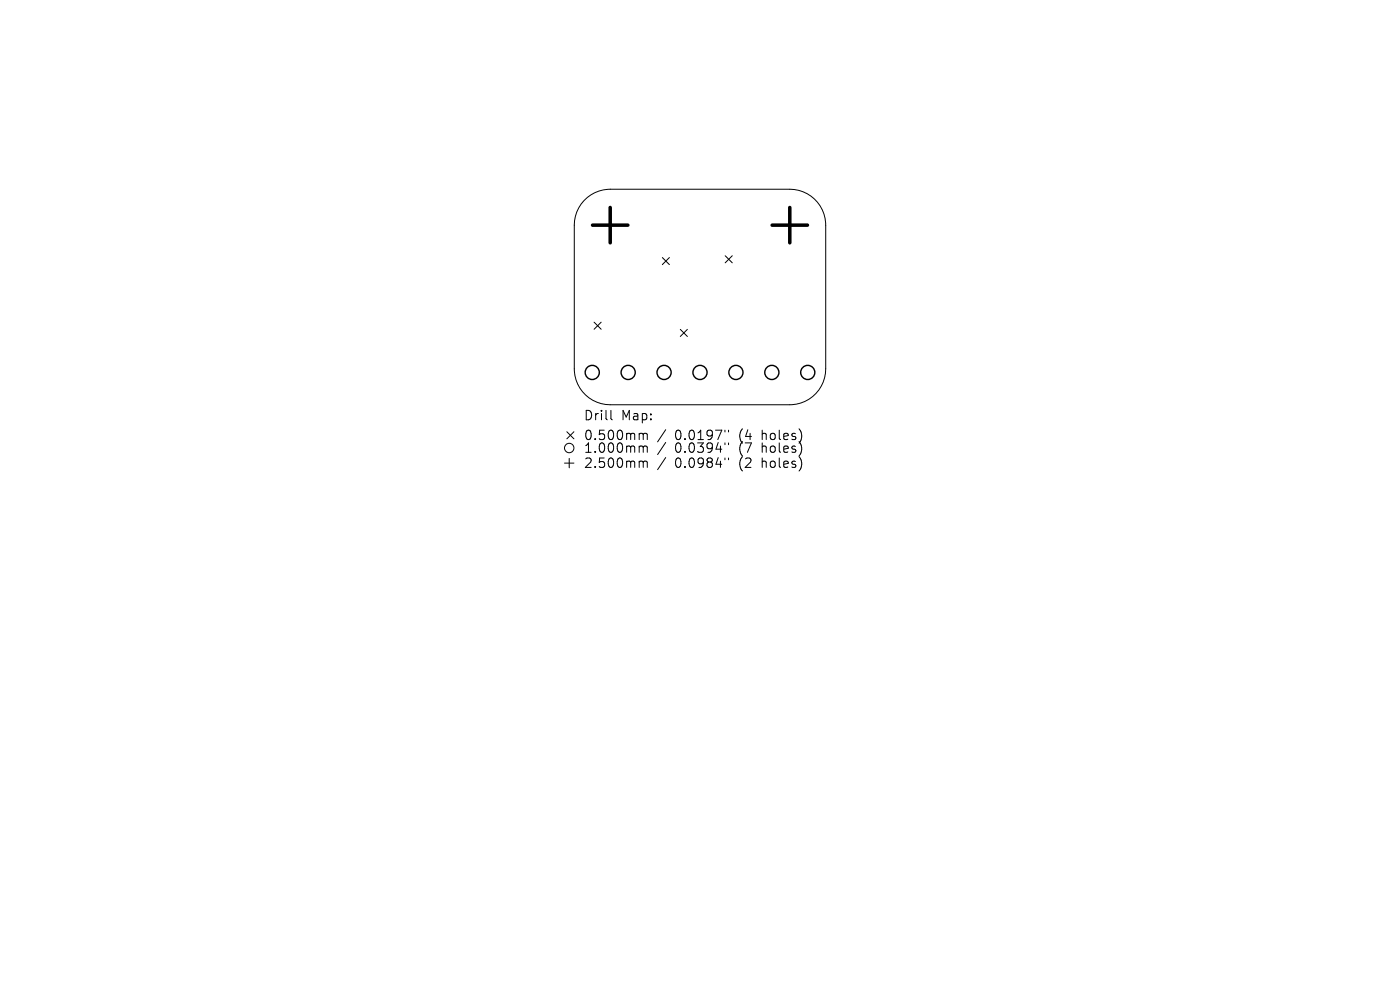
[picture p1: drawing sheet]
<svg xmlns="http://www.w3.org/2000/svg" width="297mm" height="210mm" viewBox="0 0 297 210" stroke-linecap="round" stroke-linejoin="round" font-family="sans-serif">
<defs><g id="words">
<g font-size="2.8">
<text x="123.8" y="89.4">Drill</text>
<text x="131.8" y="89.4">Map:</text>
<text x="123.8" y="93.6">0.500mm</text>
<text x="143.2" y="93.6">0.0197&quot;</text>
<text x="156.9" y="93.6">(4</text>
<text x="161.9" y="93.6">holes)</text>
<text x="123.8" y="96.3">1.000mm</text>
<text x="123.8" y="99.5">2.500mm</text>
<text x="143.2" y="96.3">0.0394&quot;</text>
<text x="143.2" y="99.5">0.0984&quot;</text>
<text x="156.9" y="96.3">(7</text>
<text x="156.9" y="99.5">(2</text>
<text x="161.9" y="96.3">holes)</text>
<text x="161.9" y="99.5">holes)</text>
</g>
</g></defs>
<g fill="none" stroke="#000" stroke-width=".21">
<path d="M123.9 42.5a7.6 7.6 0 0 1 5.6-2.4h38.1a7.6 7.6 0 0 1 7.6 7.7v30.4a7.6 7.6 0 0 1-7.6 7.7h-38.1a7.6 7.6 0 0 1-7.7-7.7v-30.4a7.6 7.6 0 0 1 2.1-5.3zM140.5 54.6l1.5 1.5M142 54.6l-1.5 1.5M153.8 54.3l1.5 1.5M155.3 54.3l-1.5 1.5M126 68.3l1.5 1.5M127.5 68.3l-1.5 1.5M144.3 69.9l1.5 1.5M145.8 69.9l-1.5 1.5M119.8 98.2h2M120.3 91.6l1.5 1.5M120.8 97.2v2"/>
<path d="M121.8 91.6l-1.5 1.5M129.6 87.1v1.7l.3 .3M135.9 91.9l.5 .1 .1 .2M135.9 94.6h.3l.3 .3M135.9 97.8h.3l.3 .3M136.5 92.2l.2-.3 .5 .1 .1 1.3M136.5 92.2v1.1M136.5 94.9v1.1M136.5 98.1v1.1M136.5 94.9l.2-.3 .5 .1 .1 1.3M136.5 98.1l.2-.3 .5 .1 .1 1.3M141.2 91.2l-1.7 2.5"/>
<path d="M141.2 93.9l-1.7 2.5M141.2 97.1l-1.7 2.5M153.8 91.3v.3M153.8 94v.3M153.8 97.2v.3M154.6 91.3v.3M154.6 94v.3M154.6 97.2v.3"/>
<circle cx="120.8" cy="95" r="1"/>
</g>
<g fill="none" stroke="#000" stroke-width=".3">
<circle cx="125.6" cy="79" r="1.5"/>
<circle cx="133.3" cy="79" r="1.5"/>
<circle cx="140.9" cy="79" r="1.5"/>
<circle cx="148.5" cy="79" r="1.5"/>
<circle cx="156.1" cy="79" r="1.5"/>
<circle cx="163.7" cy="79" r="1.5"/>
<circle cx="171.4" cy="79" r="1.5"/>
</g>
<path d="M125.7 47.8h7.5M129.5 44v7.5M163.8 47.8h7.5M167.6 44v7.5" fill="none" stroke="#000" stroke-width=".75"/>
<use href="#words"/>
</svg>
